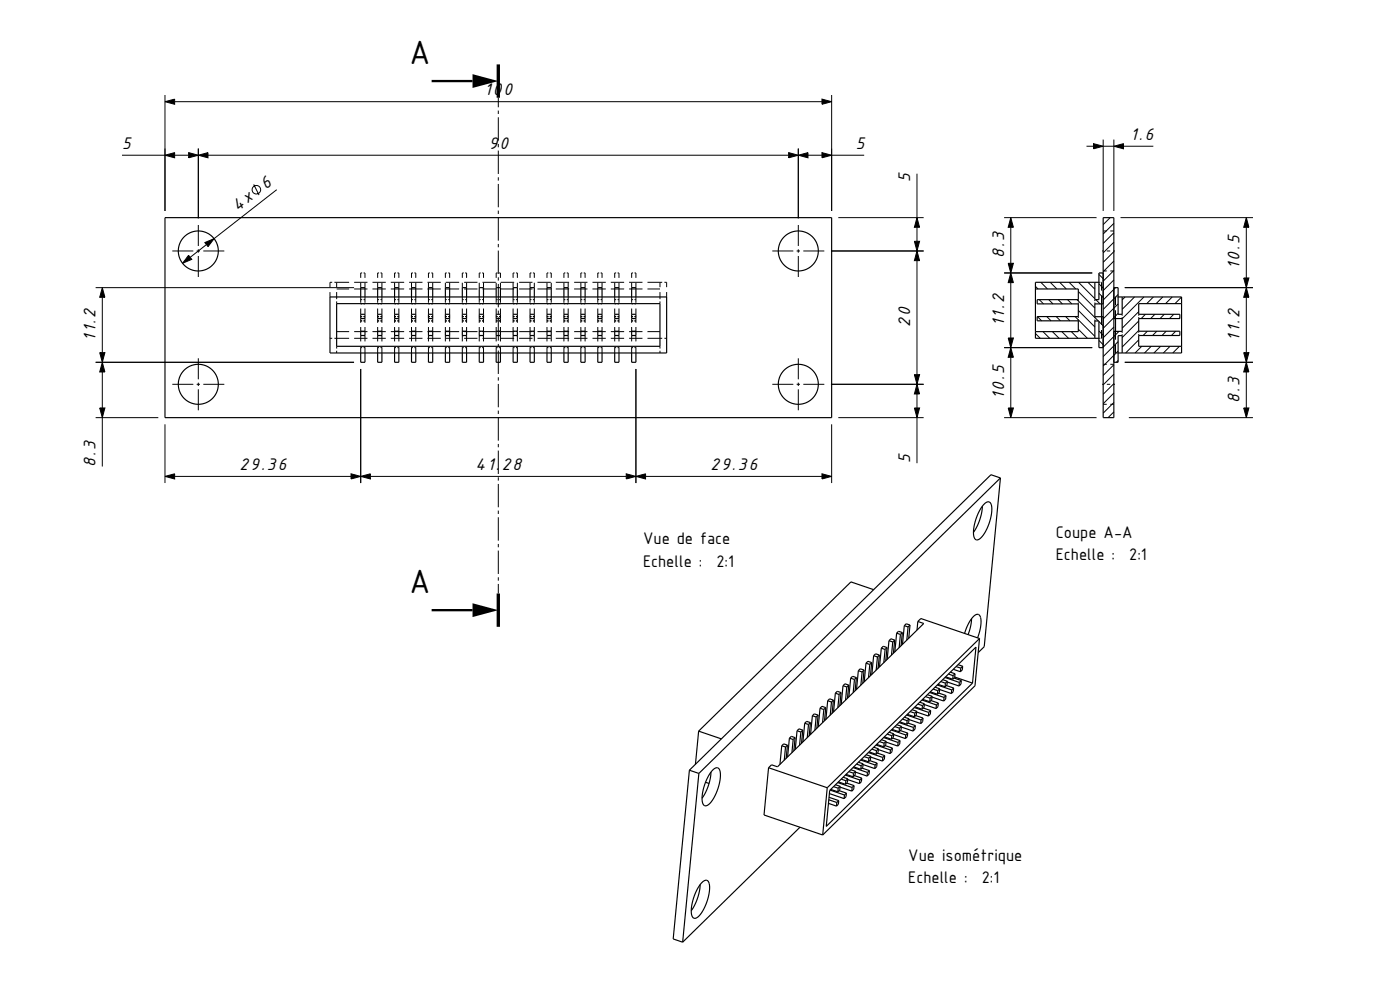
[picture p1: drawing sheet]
<svg xmlns="http://www.w3.org/2000/svg" width="420mm" height="297mm" viewBox="0 0 420 297" stroke-linecap="round" stroke-linejoin="round" font-family="sans-serif">
<defs><g id="words">
<g font-size="10.9">
<text x="122.8" y="19.1">A</text>
<text x="122.8" y="177.8">A</text>
</g>
<g font-size="5.5">
<text x="79.8" y="56.9" transform="rotate(-38 79.8 56.9)">6</text>
<text x="71.4" y="63.5" transform="rotate(-38 71.4 63.5)">4x</text>
</g>
<g font-size="5.4">
<text x="145.4" y="28.5">100</text>
<text x="339.2" y="41.9">1.6</text>
<text x="36.6" y="44.6">5</text>
<text x="146.6" y="44.6">90</text>
<text x="256.7" y="44.6">5</text>
<text x="273.1" y="54.6" transform="rotate(-90 273.1 54.6)">5</text>
<text x="301.2" y="77.4" transform="rotate(-90 301.2 77.4)">8.3</text>
<text x="371.9" y="80.8" transform="rotate(-90 371.9 80.8)">10.5</text>
<text x="273.1" y="98.2" transform="rotate(-90 273.1 98.2)">20</text>
<text x="301.2" y="97.8" transform="rotate(-90 301.2 97.8)">11.2</text>
<text x="28.7" y="102.2" transform="rotate(-90 28.7 102.2)">11.2</text>
<text x="371.9" y="102.2" transform="rotate(-90 371.9 102.2)">11.2</text>
<text x="301.2" y="119.8" transform="rotate(-90 301.2 119.8)">10.5</text>
<text x="371.9" y="120.8" transform="rotate(-90 371.9 120.8)">8.3</text>
<text x="28.7" y="140" transform="rotate(-90 28.7 140)">8.3</text>
<text x="71.8" y="140.9">29.36</text>
<text x="142.7" y="140.9">41.28</text>
<text x="213.1" y="140.9">29.36</text>
<text x="273.1" y="139" transform="rotate(-90 273.1 139)">5</text>
<text x="316.7" y="161.4">Coupe A-A</text>
<text x="192.9" y="163.3">Vue de face</text>
<text x="192.9" y="170">Echelle :</text>
<text x="214.9" y="170">2:1</text>
<text x="316.7" y="168.1">Echelle :</text>
<text x="338.8" y="168.1">2:1</text>
<text x="272.5" y="258.3">Vue isométrique</text>
<text x="272.5" y="264.9">Echelle :</text>
<text x="294.5" y="264.9">2:1</text>
</g>
</g></defs>
<g fill="none" stroke="#000" stroke-width=".3">
<path d="M49.5 30.5l2.9-.8v1.6zM49.5 28.5v34.8M52.4 30.5h194.2M149.5 29.3v2.9M149.5 33.2v1M149.5 35.2v7M246.6 29.7l2.9 .8-2.9 .8zM249.5 28.5v34.8M36.6 46.6h12.9M49.5 46.6l2.9-.8v1.5zM52.4 46.6h4.2M56.6 45.8l2.9 .8-2.9 .7z"/>
<path d="M59.5 46.6l2.9-.8v1.5zM59.5 44.6v20.9M62.4 46.6h174.2M76.1 55.3l1.6 3.2M83 56.9l-18.8 14.7M149.5 43.2v1M149.5 45.2v7M149.5 53.2v1M149.5 55.2v7M236.6 45.8l2.9 .8-2.9 .7zM239.5 46.6l2.9-.8v1.5zM239.5 44.6v20.9"/>
<path d="M242.4 46.6h4.2M246.6 45.8l2.9 .8-2.9 .7zM249.5 46.6h9.8M275.1 52.1v13.2M326 43.9h2.1M328.1 43.1l2.9 .8-2.9 .7zM331 41.9v21.4M331 43.9h3.2M334.2 43.9l2.9-.8v1.5zM334.2 41.9v21.4M337.1 43.9h8.9M51.7 75.3h6.3"/>
<path d="M56.6 76.6l.9 1.2-2.7 1.2zM59 75.3h1M59.5 67.5v6.3M59.5 74.8v1M59.5 76.8v6.3M61 75.3h6.3M61.5 72.8l2.7-1.2-1.8 2.4zM61.9 73.4l-4.8 3.8M149.5 63.2v1M149.5 65.2v7M149.5 73.2v1M149.5 75.2v7"/>
<path d="M231.7 75.3h6.3M239 75.3h1M239.5 67.5v6.3M239.5 74.8v1M239.5 76.8v6.3M241 75.3h6.3M249.3 75.3h27.8M251.5 65.3h25.6M274.3 72.4h1.6l-.8 2.9zM275.1 65.3l.8 2.9h-1.6zM275.1 75.3l.8 2.9h-1.6zM275.1 68.2v4.2"/>
<path d="M275.1 78.2v34.2M301.2 65.3h27.8M302.5 79h1.5l-.8 2.9zM303.2 65.3l.8 2.9h-1.5zM303.2 68.2v10.8M330.6 75.3h.5M331 69.3h1M332.1 75.3h1M333 65.3l-2 2.1M333.1 69.3h1.1M334.1 75.3h.4M334.2 78.3l-3.2 3.2"/>
<path d="M334.2 75.5l-3.2 3.2M334.2 72.7l-3.2 3.2M334.2 69.8l-3.2 3.2M334.2 67l-3.2 3.2M336.2 65.3h39.7M373.9 65.3l.8 2.9h-1.6zM373.9 68.2v15.2M28.7 86.3h77.5M30.7 86.3l.8 2.9h-1.6zM30.7 89.2v16.6M99 87.6v1.5M99.7 84.7h-.7v1.5"/>
<path d="M100.3 84.7h4.4M101 99.5h3.7M101 86.7h3.7M101 84.7v1.5M101 87.6v2.2M101 90.4v.7M106.2 84.7h4M106.2 99.5h4M106.2 86.7h4M108.2 84.8v1.5M108.2 89.1v1.7M108.2 92.6v1.7"/>
<path d="M108.2 95.6v1.2M108.2 98.1v1.3h.4M108.2 91.2h.4M108.2 89.9h.4M108.2 96.3h.4M108.2 95h.4M108.6 81.9h-.4v1.5M109.1 81.9h.4v1.5M109.1 91.2h.4M109.1 89.9h.4M109.1 96.3h.4M109.1 95h.4"/>
<path d="M109.5 84.8v1.5M109.5 89.1v1.7M109.5 92.6v1.7M109.5 95.6v1.2M109.5 98.1v1.3h-.4M111.7 84.7h4M111.7 99.5h4M111.7 86.7h4M113.3 91.2h.4M113.3 89.9h.4M113.3 96.3h.4M113.3 95h.4"/>
<path d="M113.3 84.8v1.5M113.3 89.1v1.7M113.3 92.6v1.7M113.3 95.6v1.2M113.3 98.1v1.3h.4M113.7 81.9h-.4v1.5M114.1 81.9h.5v1.5M114.1 91.2h.5M114.1 89.9h.5M114.1 96.3h.5M114.1 95h.5M114.6 84.8v1.5"/>
<path d="M114.6 89.1v1.7M114.6 92.6v1.7M114.6 95.6v1.2M114.6 98.1v1.3h-.5M117.2 84.7h4M117.2 99.5h4M117.2 86.7h4M118.4 91.2h.4M118.4 89.9h.4M118.4 96.3h.4M118.4 95h.4M118.4 84.8v1.5"/>
<path d="M118.4 89.1v1.7M118.4 92.6v1.7M118.4 95.6v1.2M118.4 98.1v1.3h.4M118.8 81.9h-.4v1.5M119.2 81.9h.5v1.5M119.2 91.2h.5M119.2 89.9h.5M119.2 96.3h.5M119.2 95h.5M119.7 84.8v1.5M119.7 89.1v1.7"/>
<path d="M119.7 92.6v1.7M119.7 95.6v1.2M119.7 98.1v1.3h-.5M122.7 84.7h4M122.7 99.5h4M122.7 86.7h4M123.5 91.2h.4M123.5 89.9h.4M123.5 96.3h.4M123.5 95h.4M123.5 84.8v1.5M123.5 89.1v1.7"/>
<path d="M123.5 92.6v1.7M123.5 95.6v1.2M123.5 98.1v1.3h.4M123.9 81.9h-.4v1.5M124.3 81.9h.4v1.5M124.3 91.2h.4M124.3 89.9h.4M124.3 96.3h.4M124.3 95h.4M124.7 84.8v1.5M124.7 89.1v1.7M124.7 92.6v1.7"/>
<path d="M124.7 95.6v1.2M124.7 98.1v1.3h-.4M128.2 84.7h4M128.2 99.5h4M128.2 86.7h4M128.5 91.2h.5M128.5 89.9h.5M128.5 96.3h.5M128.5 95h.5M128.5 84.8v1.5M128.5 89.1v1.7M128.5 92.6v1.7"/>
<path d="M128.5 95.6v1.2M128.5 98.1v1.3h.5M129 81.9h-.5v1.5M129.4 81.9h.4v1.5M129.4 91.2h.4M129.4 89.9h.4M129.4 96.3h.4M129.4 95h.4M129.8 84.8v1.5M129.8 89.1v1.7M129.8 92.6v1.7M129.8 95.6v1.2"/>
<path d="M129.8 98.1v1.3h-.4M133.6 91.2h.4M133.6 89.9h.4M133.6 96.3h.4M133.6 95h.4M133.6 84.8v1.5M133.6 89.1v1.7M133.6 92.6v1.7M133.6 95.6v1.2M133.6 98.1v1.3h.4M133.7 84.7h4M133.7 99.5h4"/>
<path d="M133.7 86.7h4M134 81.9h-.4v1.5M134.5 81.9h.4v1.5M134.5 91.2h.4M134.5 89.9h.4M134.5 96.3h.4M134.5 95h.4M134.9 84.8v1.5M134.9 89.1v1.7M134.9 92.6v1.7M134.9 95.6v1.2M134.9 98.1v1.3h-.4"/>
<path d="M138.7 91.2h.4M138.7 89.9h.4M138.7 96.3h.4M138.7 95h.4M138.7 84.8v1.5M138.7 89.1v1.7M138.7 92.6v1.7M138.7 95.6v1.2M138.7 98.1v1.3h.4M139.1 81.9h-.4v1.5M139.2 84.7h4M139.2 99.5h4"/>
<path d="M139.2 86.7h4M139.5 81.9h.5v1.5M139.5 91.2h.5M139.5 89.9h.5M139.5 96.3h.5M139.5 95h.5M140 84.8v1.5M140 89.1v1.7M140 92.6v1.7M140 95.6v1.2M140 98.1v1.3h-.5M143.8 91.2h.4"/>
<path d="M143.8 89.9h.4M143.8 96.3h.4M143.8 95h.4M143.8 84.8v1.5M143.8 89.1v1.7M143.8 92.6v1.7M143.8 95.6v1.2M143.8 98.1v1.3h.4M144.2 81.9h-.4v1.5M144.6 81.9h.5v1.5M144.6 91.2h.5M144.6 89.9h.5"/>
<path d="M144.6 96.3h.5M144.6 95h.5M144.7 84.7h4M144.7 99.5h4M144.7 86.7h4M145.1 84.8v1.5M145.1 89.1v1.7M145.1 92.6v1.7M145.1 95.6v1.2M145.1 98.1v1.3h-.5M148.9 91.2h.4M148.9 89.9h.4"/>
<path d="M148.9 96.3h.4M148.9 95h.4M148.9 84.8v1.5M148.9 89.1v1.7M148.9 92.6v1.7M148.9 95.6v1.2M148.9 98.1v1.3h.4M149.3 81.9h-.4v1.5M149.5 83.2v1M149.5 85.2v7M149.5 93.2v1M149.5 95.2v7"/>
<path d="M149.7 81.9h.4v1.5M149.7 91.2h.4M149.7 89.9h.4M149.7 96.3h.4M149.7 95h.4M150.1 84.8v1.5M150.1 89.1v1.7M150.1 92.6v1.7M150.1 95.6v1.2M150.1 98.1v1.3h-.4M150.2 84.7h4M150.2 99.5h4"/>
<path d="M150.2 86.7h4M153.9 91.2h.5M153.9 89.9h.5M153.9 96.3h.5M153.9 95h.5M153.9 84.8v1.5M153.9 89.1v1.7M153.9 92.6v1.7M153.9 95.6v1.2M153.9 98.1v1.3h.5M154.4 81.9h-.5v1.5M154.8 81.9h.4v1.5"/>
<path d="M154.8 91.2h.4M154.8 89.9h.4M154.8 96.3h.4M154.8 95h.4M155.2 84.8v1.5M155.2 89.1v1.7M155.2 92.6v1.7M155.2 95.6v1.2M155.2 98.1v1.3h-.4M155.7 84.7h4M155.7 99.5h4M155.7 86.7h4"/>
<path d="M159 91.2h.4M159 89.9h.4M159 96.3h.4M159 95h.4M159 84.8v1.5M159 89.1v1.7M159 92.6v1.7M159 95.6v1.2M159 98.1v1.3h.4M159.4 81.9h-.4v1.5M159.9 81.9h.4v1.5M159.9 91.2h.4"/>
<path d="M159.9 89.9h.4M159.9 96.3h.4M159.9 95h.4M160.3 84.8v1.5M160.3 89.1v1.7M160.3 92.6v1.7M160.3 95.6v1.2M160.3 98.1v1.3h-.4M161.2 84.7h4M161.2 99.5h4M161.2 86.7h4M164.1 91.2h.4"/>
<path d="M164.1 89.9h.4M164.1 96.3h.4M164.1 95h.4M164.1 84.8v1.5M164.1 89.1v1.7M164.1 92.6v1.7M164.1 95.6v1.2M164.1 98.1v1.3h.4M164.5 81.9h-.4v1.5M164.9 81.9h.5v1.5M164.9 91.2h.5M164.9 89.9h.5"/>
<path d="M164.9 96.3h.5M164.9 95h.5M165.4 84.8v1.5M165.4 89.1v1.7M165.4 92.6v1.7M165.4 95.6v1.2M165.4 98.1v1.3h-.5M166.7 84.7h4M166.7 99.5h4M166.7 86.7h4M169.2 91.2h.4M169.2 89.9h.4"/>
<path d="M169.2 96.3h.4M169.2 95h.4M169.2 84.8v1.5M169.2 89.1v1.7M169.2 92.6v1.7M169.2 95.6v1.2M169.2 98.1v1.3h.4M169.6 81.9h-.4v1.5M170 81.9h.5v1.5M170 91.2h.5M170 89.9h.5M170 96.3h.5"/>
<path d="M170 95h.5M170.5 84.8v1.5M170.5 89.1v1.7M170.5 92.6v1.7M170.5 95.6v1.2M170.5 98.1v1.3h-.5M172.2 84.7h4M172.2 99.5h4M172.2 86.7h4M174.3 91.2h.4M174.3 89.9h.4M174.3 96.3h.4"/>
<path d="M174.3 95h.4M174.3 84.8v1.5M174.3 89.1v1.7M174.3 92.6v1.7M174.3 95.6v1.2M174.3 98.1v1.3h.4M174.7 81.9h-.4v1.5M175.1 81.9h.4v1.5M175.1 91.2h.4M175.1 89.9h.4M175.1 96.3h.4M175.1 95h.4"/>
<path d="M175.5 84.8v1.5M175.5 89.1v1.7M175.5 92.6v1.7M175.5 95.6v1.2M175.5 98.1v1.3h-.4M177.7 84.7h4M177.7 99.5h4M177.7 86.7h4M179.3 91.2h.5M179.3 89.9h.5M179.3 96.3h.5M179.3 95h.5"/>
<path d="M179.3 84.8v1.5M179.3 89.1v1.7M179.3 92.6v1.7M179.3 95.6v1.2M179.3 98.1v1.3h.5M179.8 81.9h-.5v1.5M180.2 81.9h.4v1.5M180.2 91.2h.4M180.2 89.9h.4M180.2 96.3h.4M180.2 95h.4M180.6 84.8v1.5"/>
<path d="M180.6 89.1v1.7M180.6 92.6v1.7M180.6 95.6v1.2M180.6 98.1v1.3h-.4M183.2 84.7h4M183.2 99.5h4M183.2 86.7h4M184.4 91.2h.4M184.4 89.9h.4M184.4 96.3h.4M184.4 95h.4M184.4 84.8v1.5"/>
<path d="M184.4 89.1v1.7M184.4 92.6v1.7M184.4 95.6v1.2M184.4 98.1v1.3h.4M184.8 81.9h-.4v1.5M185.3 81.9h.4v1.5M185.3 91.2h.4M185.3 89.9h.4M185.3 96.3h.4M185.3 95h.4M185.7 84.8v1.5M185.7 89.1v1.7"/>
<path d="M185.7 92.6v1.7M185.7 95.6v1.2M185.7 98.1v1.3h-.4M188.7 84.7h4M188.7 99.5h4M188.7 86.7h4M189.5 91.2h.4M189.5 89.9h.4M189.5 96.3h.4M189.5 95h.4M189.5 84.8v1.5M189.5 89.1v1.7"/>
<path d="M189.5 92.6v1.7M189.5 95.6v1.2M189.5 98.1v1.3h.4M189.9 81.9h-.4v1.5M190.3 81.9h.5v1.5M190.3 91.2h.5M190.3 89.9h.5M190.3 96.3h.5M190.3 95h.5M190.8 84.8v1.5M190.8 89.1v1.7M190.8 92.6v1.7"/>
<path d="M190.8 95.6v1.2M190.8 98.1v1.3h-.5M194.2 84.7h4.5M194.2 99.5h3.8M194.2 86.7h3.8M198 84.7v1.5M198 87.6v2.2M198 90.4v.7M199.3 84.7h.7v1.5M200 87.6v1.5M301.2 81.9h26.5M303.2 81.9l.8 2.9h-1.5z"/>
<path d="M303.2 84.8v16.6M310.6 85.9l.8 .8M311.2 95l1.3 1.3M311.8 89.9l1.3 1.3M312.2 84.7l2 2M312.9 99.5l2 2M314 95l1.3 1.3M314.6 89.9l1.3 1.3M315.1 84.7l2 2M315.7 99.5l2 2M316.9 95l1.2 1.3M317.4 89.9l1.3 1.3"/>
<path d="M317.9 84.7l2 2M318.6 99.5l2 2M319.7 95l1.3 1.3M320.3 89.9l1.2 1.3M320.7 84.7l2 2M321.4 99.5l2 2M322.5 95l6 5.9M323.1 89.9l6.4 6.4M323.5 87.5l5 4.9M323.5 93.1l5 5M323.5 98.8l2.7 2.7M323.5 89.9v.4"/>
<path d="M323.5 90.7v.5M323.5 95v.4M323.5 95.8v.5M323.6 84.7l4.9 4.9M326.4 84.7l2.1 2.1M328.5 89.9v.4M328.5 90.7v.5M328.5 95v.4M328.5 95.9v.4M328.8 89.9l1.2 1.3M329.7 82.3l1.3 1.3M329.7 85.2l1.3 1.2"/>
<path d="M329.7 88l1.3 1.3M329.7 96.5l1.3 1.2M329.7 99.3l1.3 1.3M329.7 84.7h.2M330.2 84.7h.3v2.5M330.5 99v2.5h-.3M330.5 88.7v2.5M330.5 95v2.5M331 81.3h1M333.1 81.3h1.1M334.2 98.1l-3.2 3.2M334.2 84l-3.2 3.2"/>
<path d="M334.2 81.1l-3.2 3.2M334.7 93.1v2.5M334.7 99.4v2.5M334.7 86.3l-3.7 3.7M334.9 89.1h-.2v2.5M335.2 89.1h.2M335.4 94l-4.4 4.5M335.4 91.2l-4.4 4.5M335.4 88.4l-4.4 4.4M335.7 99.4l-4.7 4.7M336.7 94.3v.4M336.7 95.1v.5"/>
<path d="M336.7 99.4v.4M337.4 86.3h38.5M337.5 89.1l-.8 .9M340.4 89.1l-3.7 3.7M341.6 99.1l-4.9 5M341.6 96.3l-4.9 5M341.6 93.5l-4.9 4.9M341.6 94.3v.4M341.6 95.1v.5M341.6 99.4v.4M343.2 89.1l-6.5 6.5M343.6 94.3l-1.2 1.3"/>
<path d="M344.2 99.4l-1.3 1.3M346 89.1l-2 2M346.5 94.3l-1.3 1.3M347 99.4l-1.2 1.3M348.8 89.1l-2 2M349.3 94.3l-1.3 1.3M349.9 99.4l-1.3 1.3M351.7 89.1l-2 2M352.1 94.3l-1.3 1.3M352.7 99.4l-1.3 1.3M354 95.3l-.3 .3M354.5 89.1l-2 2"/>
<path d="M373.1 83.4h1.6l-.8 2.9zM373.9 86.3l.8 2.9h-1.6zM373.9 89.2v16.6M28.7 108.7h77.5M29.9 105.8h1.6l-.8 2.9zM30.7 108.7l.8 2.9h-1.6zM30.7 111.6v10.8M51.7 115.3h6.3M59 115.3h1M59.5 107.5v6.3M59.5 114.8v1M59.5 116.8v6.3"/>
<path d="M61 115.3h6.3M99 101.5h.7M100.3 101.5h4.4M101 103.9v.7M101 105.2v.7M106.2 101.5h4M108.2 100.7v1.7M108.2 104.2v1.7M108.2 110.7v34.2M108.2 104.3h.4M108.2 100.7h.4M109.1 104.3h.4"/>
<path d="M109.1 100.7h.4M109.5 100.7v1.7M109.5 104.2v1.7M111.7 101.5h4M113.3 104.3h.4M113.3 100.7v1.7M113.3 104.2v1.7M113.3 100.7h.4M114.1 104.3h.5M114.1 100.7h.5M114.6 100.7v1.7M114.6 104.2v1.7"/>
<path d="M117.2 101.5h4M118.4 104.3h.4M118.4 100.7v1.7M118.4 104.2v1.7M118.4 100.7h.4M119.2 104.3h.5M119.2 100.7h.5M119.7 100.7v1.7M119.7 104.2v1.7M122.7 101.5h4M123.5 104.3h.4M123.5 100.7v1.7"/>
<path d="M123.5 104.2v1.7M123.5 100.7h.4M124.3 104.3h.4M124.3 100.7h.4M124.7 100.7v1.7M124.7 104.2v1.7M128.2 101.5h4M128.5 104.3h.5M128.5 100.7v1.7M128.5 104.2v1.7M128.5 100.7h.5M129.4 104.3h.4"/>
<path d="M129.4 100.7h.4M129.8 100.7v1.7M129.8 104.2v1.7M133.6 104.3h.4M133.6 100.7v1.7M133.6 104.2v1.7M133.6 100.7h.4M133.7 101.5h4M134.5 104.3h.4M134.5 100.7h.4M134.9 100.7v1.7M134.9 104.2v1.7"/>
<path d="M138.7 104.3h.4M138.7 100.7v1.7M138.7 104.2v1.7M138.7 100.7h.4M139.2 101.5h4M139.5 104.3h.5M139.5 100.7h.5M140 100.7v1.7M140 104.2v1.7M143.8 104.3h.4M143.8 100.7v1.7M143.8 104.2v1.7"/>
<path d="M143.8 100.7h.4M144.6 104.3h.5M144.6 100.7h.5M144.7 101.5h4M145.1 100.7v1.7M145.1 104.2v1.7M148.9 104.3h.4M148.9 100.7v1.7M148.9 104.2v1.7M148.9 100.7h.4M149.5 103.2v1M149.5 105.2v7"/>
<path d="M149.5 113.2v1M149.5 115.2v7M149.7 104.3h.4M149.7 100.7h.4M150.1 100.7v1.7M150.1 104.2v1.7M150.2 101.5h4M153.9 104.3h.5M153.9 100.7v1.7M153.9 104.2v1.7M153.9 100.7h.5M154.8 104.3h.4"/>
<path d="M154.8 100.7h.4M155.2 100.7v1.7M155.2 104.2v1.7M155.7 101.5h4M159 104.3h.4M159 100.7v1.7M159 104.2v1.7M159 100.7h.4M159.9 104.3h.4M159.9 100.7h.4M160.3 100.7v1.7M160.3 104.2v1.7"/>
<path d="M161.2 101.5h4M164.1 104.3h.4M164.1 100.7v1.7M164.1 104.2v1.7M164.1 100.7h.4M164.9 104.3h.5M164.9 100.7h.5M165.4 100.7v1.7M165.4 104.2v1.7M166.7 101.5h4M169.2 104.3h.4M169.2 100.7v1.7"/>
<path d="M169.2 104.2v1.7M169.2 100.7h.4M170 104.3h.5M170 100.7h.5M170.5 100.7v1.7M170.5 104.2v1.7M172.2 101.5h4M174.3 104.3h.4M174.3 100.7v1.7M174.3 104.2v1.7M174.3 100.7h.4M175.1 104.3h.4"/>
<path d="M175.1 100.7h.4M175.5 100.7v1.7M175.5 104.2v1.7M177.7 101.5h4M179.3 104.3h.5M179.3 100.7v1.7M179.3 104.2v1.7M179.3 100.7h.5M180.2 104.3h.4M180.2 100.7h.4M180.6 100.7v1.7M180.6 104.2v1.7"/>
<path d="M183.2 101.5h4M184.4 104.3h.4M184.4 100.7v1.7M184.4 104.2v1.7M184.4 100.7h.4M185.3 104.3h.4M185.3 100.7h.4M185.7 100.7v1.7M185.7 104.2v1.7M188.7 101.5h4M189.5 104.3h.4M189.5 100.7v1.7"/>
<path d="M189.5 104.2v1.7M189.5 100.7h.4M190.3 104.3h.5M190.3 100.7h.5M190.8 100.7v1.7M190.8 104.2v1.7M190.8 110.7v34.2M194.2 101.5h4.5M198 103.9v.7M198 105.2v.7M199.3 101.5h.7M231.7 115.3h6.3"/>
<path d="M239 115.3h1M239.5 107.5v6.3M239.5 114.8v1M239.5 116.8v6.3M241 115.3h6.3M249.3 115.3h27.8M274.3 112.4h1.6l-.8 2.9zM275.1 115.3l.8 2.9h-1.6zM275.1 118.2v4.2M301.2 104.3h26.5M302.5 101.4h1.5l-.8 2.9zM303.2 104.3l.8 2.9h-1.5z"/>
<path d="M303.2 107.2v15.2M310.6 100.1l1.5 1.4M329.7 102.1l1.3 1.3M329.7 101.5h.2M330.6 115.3h.5M331 109.3h1M332.1 115.3h1M333.1 109.3h1.1M334.1 115.3h.4M334.2 117.9l-3.2 3.2M334.2 115.1l-3.2 3.2M334.2 112.3l-3.2 3.2"/>
<path d="M334.2 109.4l-3.2 3.2M334.7 103.4v2.5h.2M335.2 105.9h.2M335.4 108.2l-.5 .5M335.4 105.3l-4.4 4.5M335.4 102.5l-4.4 4.5M336.7 100.3v.4M337.4 108.7h38.5M341.6 102l-3.9 3.9M341.6 100.2v.5M342.5 103.9l-2 2M345.4 103.9l-2 2"/>
<path d="M348.2 103.9l-2 2M351 103.9l-2 2M353.8 103.9l-2 2M373.1 105.8h1.6l-.8 2.9zM373.9 108.7l.8 2.9h-1.6zM373.9 111.6v10.8M28.7 125.3h18.8M29.9 122.4h1.6l-.8 2.9zM30.7 125.3v14.7M49.5 127.3v17.6M149.5 123.2v1M149.5 125.2v7"/>
<path d="M149.5 133.2v1M149.5 135.2v7M249.5 127.3v17.6M251.5 125.3h25.6M274.3 122.4h1.6l-.8 2.9zM275.1 125.3v13.7M301.2 125.3h27.8M302.5 122.4h1.5l-.8 2.9zM331 121.3h1M333.1 121.3h1.1M334.2 123.6l-1.8 1.7M334.2 120.7l-3.2 3.2"/>
<path d="M338.7 125.3h37.2M373.1 122.4h1.6l-.8 2.9zM49.5 142.9l2.9-.8v1.6zM52.4 142.9h52.9M105.3 142.1l2.9 .8-2.9 .8zM108.2 142.9l2.9-.8v1.6zM111.1 142.9h76.8M149.5 143.2v1M149.5 145.2v7M149.5 153.2v1M149.5 155.2v7M187.9 142.1l2.9 .8-2.9 .8z"/>
<path d="M190.8 142.9l2.9-.8v1.6zM193.7 142.9h52.9M246.6 142.1l2.9 .8-2.9 .8zM149.5 163.2v1M149.5 165.2v7M149.5 173.2v1M149.5 175.2v2.9"/>
<circle cx="76.9" cy="56.9" r="1.28"/>
</g>
<g fill="none" stroke="#000" stroke-width=".35">
<path d="M49.5 65.3h200v60h-200zM331 65.3h3.2v60h-3.2zM99 89.1h101v16.8h-101zM101 91.1h97v12.8h-97zM108.2 89.1v-2.8h1.3v2.8M108.2 99.4h1.3v1.3h-1.3zM108.2 94.3h1.3v1.3h-1.3zM113.3 89.1v-2.8h1.3v2.8M113.3 99.4h1.3v1.3h-1.3zM113.3 94.3h1.3v1.3h-1.3zM118.4 89.1v-2.8h1.3v2.8M118.4 99.4h1.3v1.3h-1.3z"/>
<path d="M118.4 94.3h1.3v1.3h-1.3zM123.5 89.1v-2.8h1.2v2.8M123.5 99.4h1.2v1.3h-1.2zM123.5 94.3h1.2v1.3h-1.2zM128.5 89.1v-2.8h1.3v2.8M128.5 99.4h1.3v1.3h-1.3zM128.5 94.3h1.3v1.3h-1.3zM133.6 89.1v-2.8h1.3v2.8M133.6 99.4h1.3v1.3h-1.3zM133.6 94.3h1.3v1.3h-1.3zM138.7 89.1v-2.8h1.3v2.8M138.7 99.4h1.3v1.3h-1.3z"/>
<path d="M138.7 94.3h1.3v1.3h-1.3zM143.8 89.1v-2.8h1.3v2.8M143.8 99.4h1.3v1.3h-1.3zM143.8 94.3h1.3v1.3h-1.3zM148.9 89.1v-2.8h1.2v2.8M148.9 99.4h1.2v1.3h-1.2zM148.9 94.3h1.2v1.3h-1.2zM153.9 89.1v-2.8h1.3v2.8M153.9 99.4h1.3v1.3h-1.3zM153.9 94.3h1.3v1.3h-1.3zM159 89.1v-2.8h1.3v2.8M159 99.4h1.3v1.3h-1.3z"/>
<path d="M159 94.3h1.3v1.3h-1.3zM164.1 89.1v-2.8h1.3v2.8M164.1 99.4h1.3v1.3h-1.3zM164.1 94.3h1.3v1.3h-1.3zM169.2 89.1v-2.8h1.3v2.8M169.2 99.4h1.3v1.3h-1.3zM169.2 94.3h1.3v1.3h-1.3zM174.3 89.1v-2.8h1.2v2.8M174.3 99.4h1.2v1.3h-1.2zM174.3 94.3h1.2v1.3h-1.2zM179.3 89.1v-2.8h1.3v2.8M179.3 99.4h1.3v1.3h-1.3z"/>
<path d="M179.3 94.3h1.3v1.3h-1.3zM184.4 89.1v-2.8h1.3v2.8M184.4 99.4h1.3v1.3h-1.3zM184.4 94.3h1.3v1.3h-1.3zM189.5 89.1v-2.8h1.3v2.8M189.5 94.3h1.3v1.3h-1.3zM189.5 99.4h1.3v1.3h-1.3zM310.6 86.7h12.9v3.2h-12.3v1.3h12.3v3.8h-12.3v1.3h12.3v3.2h-12.9M329.7 84.7h-19.1v16.8h19.1M330.5 91.2v3.8M331 81.9h-1.3v8h-1.2v-5.2M331 91.2h-2.5v3.8h2.5"/>
<path d="M334.2 86.3h1.2v8h1.3v-5.2M334.2 95.6h2.5v3.8h-2.5M334.7 95.6v3.8M335.4 89.1h19.1v16.8h-19.1M354.5 91.1h-12.9v3.2h12.4v1.3h-12.4v3.8h12.4v1.3h-12.4v3.2h12.9M108.2 105.9v2.8h1.3v-2.8M113.3 105.9v2.8h1.3v-2.8M118.4 105.9v2.8h1.3v-2.8M123.5 105.9v2.8h1.2v-2.8M128.5 105.9v2.8h1.3v-2.8M133.6 105.9v2.8h1.3v-2.8M138.7 105.9v2.8h1.3v-2.8"/>
<path d="M143.8 105.9v2.8h1.3v-2.8M148.9 105.9v2.8h1.2v-2.8M153.9 105.9v2.8h1.3v-2.8M159 105.9v2.8h1.3v-2.8M164.1 105.9v2.8h1.3v-2.8M169.2 105.9v2.8h1.3v-2.8M174.3 105.9v2.8h1.2v-2.8M179.3 105.9v2.8h1.3v-2.8M184.4 105.9v2.8h1.3v-2.8M189.5 105.9v2.8h1.3v-2.8M328.5 101.5v-5.2h1.2v8h1.3M336.7 105.9v-5.2h-1.3v8h-1.2"/>
<path d="M294.7 151.9l-.7 3.9-.8 2-1.2 1.9M295.2 151.3a1.23 1.23 0 0 1 1.6-.7 1.23 1.23 0 0 1 .7 1.5l-.1 2.2-.5 2.3-1 2.3-1.2 2a1.53 1.53 0 0 1-2.2 .8l-.3-.7-.2-1.3 .5-2.9 1.1-3.2zM300.1 143.4l-2.8-1-90.5 88.7M300.1 143.4l-90.4 88.6M300.1 143.4l-4.8 50.6-1.8 1.8M262.1 176.9l-6.8-2.3-45.7 44.7M259.8 199l-.5 5.6M259.8 199l1.1 .3M260.9 199.3l-.3 4M261.5 198.8l-1.1-.4-.6 .6M261.5 198.8l-.6 .5M261.5 198.8l-.4 3.9"/>
<path d="M262.1 196.7l-.5 5.6M262.1 196.7l1.1 .4M263.2 197.1l-.3 3.9M263.8 196.5l-.6 .6M263.8 196.5l-1.1-.4-.6 .6M263.8 196.5l-.4 4M264.4 194.5l-.5 5.6M264.4 194.5l1.1 .3M265.5 194.8l-.3 4M266.1 194.3l-1.1-.4-.6 .6M266.1 194.3l-.6 .5M266.1 194.3l-.4 3.9"/>
<path d="M266.7 192.2l-.5 5.6M266.7 192.2l1.1 .4M267.8 192.6l-.3 3.9M268.4 192l-1.1-.4-.6 .6M268.4 192l-.6 .6M268.4 192l-.4 4M269 189.9l-.5 5.6M269 189.9l1.1 .4M270.1 190.3l-.4 4M270.7 189.8l-1.1-.4-.6 .5M270.7 189.8l-.4 3.9M270.7 189.8l-.6 .5"/>
<path d="M271.3 187.7l-.6 5.6M271.3 187.7l1.1 .4M272.4 188.1l-.4 3.9M273 187.5l-1.1-.4-.6 .6M273 187.5l-.4 4M273 187.5l-.6 .6M275.4 186.4l1.7 .6-43.9 43-1.7-.6-.9 .9M275.4 186.4l.9-.8 17.6 6M275.4 186.4l-.3 2.6M286.8 200l1.4 .4M287.4 199.4l1.4 .5M288.8 199.9l-.1 1.1-.6 .5"/>
<path d="M288.8 199.9l-.6 .5M289.4 190l1-2.6 1.2-2a1.54 1.54 0 0 1 2.2-.9l.4 1.1 .1 1.6-.4 2-.6 2.2M291.5 185.6l-.3 2.4-.8 2.4M293.9 191.6l-45.7 44.7M293.9 191.6l-1.4 14.1-45.7 44.8M209.6 219.3l-1 10M209.6 219.3l6.8 2.4M239.1 219.2l-.5 5.6M239.1 219.2l1.2 .4M240.3 219.6l-.4 3.9M240.8 219l-.5 .6M240.8 219l-1.1-.3-.6 .5"/>
<path d="M240.8 219l-.3 4M241.4 217l-.5 5.6M241.4 217l1.2 .4M242.6 217.4l-.4 3.9M243.1 216.8l-1.1-.4-.6 .6M243.1 216.8l-.5 .6M243.1 216.8l-.3 3.9M243.7 214.7l-.5 5.6M243.7 214.7l1.1 .4M244.8 215.1l-.3 3.9M245.4 214.5l-1.1-.3-.6 .5M245.4 214.5l-.3 4"/>
<path d="M245.4 214.5l-.6 .6M246 212.5l-.5 5.6M246 212.5l1.1 .4M247.1 212.9l-.3 3.9M247.7 212.3l-1.1-.4-.6 .6M247.7 212.3l-.6 .6M247.7 212.3l-.3 3.9M248.3 210.2l-.5 5.6M248.3 210.2l1.1 .4M249.4 210.6l-.3 3.9M250 210l-1.1-.4-.6 .6M250 210l-.6 .6"/>
<path d="M250 210l-.4 4M250.6 208l-.5 5.6M250.6 208l1.1 .4M251.7 208.4l-.3 3.9M252.3 207.8l-1.1-.4-.6 .6M252.3 207.8l-.4 3.9M252.3 207.8l-.6 .6M252.9 205.7l-.5 5.6M252.9 205.7l1.1 .4M254 206.1l-.3 3.9M254.6 205.5l-1.1-.4-.6 .6M254.6 205.5l-.6 .6"/>
<path d="M254.6 205.5l-.4 4M255.2 203.5l-.5 5.6M255.2 203.5l1.1 .3M256.3 203.8l-.3 4M256.9 203.3l-.6 .5M256.9 203.3l-1.1-.4-.6 .6M256.9 203.3l-.4 3.9M257.5 201.2l-.5 5.6M257.5 201.2l1.1 .4M258.6 201.6l-.3 3.9M259.2 201l-1.1-.4-.6 .6M259.2 201l-.6 .6"/>
<path d="M259.2 201l-.4 4M266.7 219.7l1.4 .4M267.4 219l4.3 1.5M267.6 218.8l2.1 .7M268.5 218l1.3 .5M269 217.4l1.4 .5M269.7 216.8l4.3 1.4M269.8 218.5l-.1 1M269.9 216.6l2.1 .7M270.1 219.2l2.2 .7M270.4 218.1l3.5 1.2M270.4 217.9l-.6 .6"/>
<path d="M270.4 217.9l-.1 1.1-.6 .5M270.7 215.7l1.4 .5M271.3 215.2l1.4 .4M272 214.5l4.3 1.5M272.1 216.2l-.1 1.1M272.2 214.3l2.1 .7M272.3 219.9l-.6 .6M272.3 219.9l-.1 1.1-.6 .6M272.4 216.9l2.2 .8M272.7 215.9l3.5 1.2M272.7 215.6l-.6 .6M272.7 215.6l-.1 1.1-.6 .6"/>
<path d="M273 213.5l1.4 .4M273.6 212.9l1.4 .5M274 218.2l-.1 1.1M274.3 212.3l4.3 1.4M274.4 213.9l-.1 1.1M274.5 212.1l2.1 .7M274.6 217.7l-.1 1.1-.6 .5M274.6 217.7l-.6 .5M274.7 214.7l2.2 .7M275 213.6l3.5 1.2M275 213.4l-.1 1.1-.6 .5M275 213.4l-.6 .5"/>
<path d="M275.3 211.2l1.4 .5M275.9 210.7l1.4 .4M276.3 216l-.1 1.1M276.6 210l4.3 1.5M276.7 211.7l-.1 1.1M276.8 209.8l2.1 .7M276.9 215.4l-.6 .6M276.9 215.4l-.1 1.1-.6 .6M277 212.4l2.2 .8M277.3 211.4l3.5 1.2M277.3 211.1l-.6 .6M277.3 211.1l-.1 1.1-.6 .6"/>
<path d="M277.6 209l1.4 .4M278.2 208.4l1.4 .5M278.6 213.7l-.1 1.1M278.9 207.8l4.3 1.4M279 209.4l-.1 1.1M279.1 207.5l2.1 .8M279.2 213.2l-.6 .5M279.2 213.2l-.1 1-.6 .6M279.3 210.2l2.2 .7M279.6 209.1l3.5 1.2M279.6 208.9l-.1 1.1-.6 .5M279.6 208.9l-.6 .5"/>
<path d="M279.9 206.7l1.4 .5M280.5 206.2l1.4 .4M280.9 211.5l-.1 1.1M281.2 205.5l4.3 1.5M281.3 207.2l-.1 1.1M281.4 205.3l2.1 .7M281.5 210.9l-.6 .6M281.5 210.9l-.1 1.1-.6 .6M281.6 207.9l2.2 .8M281.9 206.9l3.5 1.2M281.9 206.6l-.6 .6M281.9 206.6l-.1 1.1-.6 .6"/>
<path d="M282.2 204.5l1.4 .4M282.8 203.9l1.4 .5M283.2 209.2l-.1 1.1M283.5 203.3l4.3 1.4M283.6 204.9l-.1 1.1M283.7 203l2.1 .8M283.8 208.7l-.1 1-.6 .6M283.8 208.7l-.6 .5M283.9 205.7l2.2 .7M284.2 204.6l3.5 1.2M284.2 204.4l-.1 1.1-.6 .5M284.2 204.4l-.6 .5"/>
<path d="M284.5 202.2l1.4 .5M285.1 201.7l1.4 .4M285.5 207l-.1 1.1M285.9 202.7l-.1 1.1M286 200.8l2.1 .7M286.1 206.4l-.6 .6M286.1 206.4l-.1 1.1-.6 .6M286.2 203.4l2.2 .8M286.4 203.1l5.4 1.8M286.5 202.1l-.1 1.1-.6 .6M286.5 202.1l-.6 .6M287.8 204.7l-.1 1.1"/>
<path d="M288.2 200.4l-.1 1.1M288.4 204.2l-.1 1-.6 .6M288.4 204.2l-.6 .5M206.8 231.1l-4.8 50.6 2.8 1M206.8 231.1l2.9 .9M209.7 232l-4.9 50.7M211.7 234.7l1 .3M213.3 231.6l-.2 2.1-.6 2.1-.9 2-1 1.7M213.8 231a1.23 1.23 0 0 1 1.6-.6 1.23 1.23 0 0 1 .7 1.5l-.1 2.2-.6 2.3-.9 2.3-1.2 1.9a1.53 1.53 0 0 1-2.2 .9l-.3-.7-.2-1.1 .4-3.1 1.2-3.2zM230.6 230.3l17.6 6M230.6 230.3l-1.4 14.2 17.6 6M234.5 223.7l-.5 5.6"/>
<path d="M234.5 223.7l1.2 .4M235.7 224.1l-.4 4M236.2 223.5l-1.1-.3-.6 .5M236.2 223.5l-.5 .6M236.2 223.5l-.3 4M236.8 221.5l-.5 5.6M236.8 221.5l1.2 .4M238 221.9l-.4 3.9M238.5 221.3l-1.1-.4-.6 .6M238.5 221.3l-.5 .6M238.5 221.3l-.3 3.9M248.2 236.3l-1.4 14.2"/>
<path d="M248.6 239.9l2.4 .9M248.7 239.2l2.9 1M248.8 238.1l4.4 1.5M248.9 237.1l43.9-43-1 10.8-43.9 43zM249 237l4.3 1.5M249.2 236.8l2.2 .7M250.1 236l1.4 .5M250.6 235.4l1.4 .5M251.3 234.8l4.3 1.4M251.5 236.5l-.1 1M251.5 234.6l2.2 .7M251.7 237.2l2.2 .7"/>
<path d="M252 236.1l3.5 1.2M252 235.9l-.5 .6M252 235.9l-.1 1.1-.5 .5M252.4 233.7l1.4 .5M252.9 233.2l1.4 .4M253.3 238.5l-.1 1.1M253.6 232.5l4.3 1.5M253.8 234.2l-.1 1.1M253.8 232.3l2.2 .7M253.9 237.9l-.6 .6M253.9 237.9l-.1 1.1-.6 .6M254 234.9l2.2 .8"/>
<path d="M254.3 233.9l3.5 1.2M254.3 233.6l-.5 .6M254.3 233.6l-.1 1.1-.5 .6M254.7 231.5l1.4 .5M255.2 230.9l1.4 .5M255.6 236.2l-.1 1.1M255.9 230.3l4.3 1.4M256.1 232l-.1 1M256.1 230.1l2.1 .7M256.2 235.7l-.1 1.1-.6 .5M256.2 235.7l-.6 .5M256.3 232.7l2.2 .7"/>
<path d="M256.6 231.6l3.5 1.2M256.6 231.4l-.5 .6M256.6 231.4l-.1 1.1-.5 .5M257 229.2l1.4 .5M257.5 228.7l1.4 .4M257.9 234l-.1 1.1M258.2 228l4.3 1.5M258.4 229.7l-.2 1.1M258.4 227.8l2.1 .7M258.5 233.4l-.6 .6M258.5 233.4l-.1 1.1-.6 .6M258.6 230.4l2.2 .8"/>
<path d="M258.9 229.4l3.5 1.2M258.9 229.1l-.1 1.1-.6 .6M258.9 229.1l-.5 .6M259.3 227l1.3 .5M259.8 226.4l1.4 .5M260.2 231.7l-.1 1.1M260.5 225.8l4.3 1.4M260.6 227.5l-.1 1M260.7 225.6l2.1 .7M260.8 231.2l-.1 1.1-.6 .5M260.8 231.2l-.6 .5M260.9 228.2l2.2 .7"/>
<path d="M261.2 227.1l3.5 1.2M261.2 226.9l-.1 1.1-.6 .5M261.2 226.9l-.6 .6M261.6 224.7l1.3 .5M262.1 224.2l1.4 .4M262.5 229.5l-.1 1.1M262.8 223.5l4.3 1.5M262.9 225.2l-.1 1.1M263 223.3l2.1 .7M263.1 228.9l-.1 1.1-.6 .6M263.1 228.9l-.6 .6M263.2 225.9l2.2 .8"/>
<path d="M263.5 224.9l3.5 1.2M263.5 224.6l-.1 1.1-.6 .6M263.5 224.6l-.6 .6M263.9 222.5l1.3 .5M264.4 221.9l1.4 .5M264.8 227.2l-.1 1.1M265.1 221.3l4.3 1.4M265.2 223l-.1 1M265.3 221.1l2.1 .7M265.4 226.7l-.1 1.1-.6 .5M265.4 226.7l-.6 .5M265.5 223.7l2.2 .7"/>
<path d="M265.8 222.6l3.5 1.2M265.8 222.4l-.1 1.1-.6 .5M265.8 222.4l-.6 .6M266.2 220.2l1.3 .5M267.1 225l-.1 1.1M267.5 220.7l-.1 1.1M267.7 224.4l-.1 1.1-.6 .6M267.7 224.4l-.6 .6M267.8 221.4l2.2 .8M268.1 220.4l3.5 1.2M268.1 220.1l-.1 1.1-.6 .6M268.1 220.1l-.6 .6"/>
<path d="M269.4 222.7l-.1 1.1M270 222.2l-.6 .5M270 222.2l-.1 1.1-.6 .5M271.7 220.5l-.1 1.1M240 248.2l-35.2 34.5M248.5 241l2.4 .8M251 240.8l-.1 1M251.6 240.2l-.6 .6M251.6 240.2l-.1 1.1-.6 .5M210 265.4l-.2 2-.6 2.2-.8 2-1 1.6M210.6 264.8a1.23 1.23 0 0 1 1.5-.7 1.23 1.23 0 0 1 .8 1.5l-.1 2.2-.6 2.3-.9 2.3-1.2 2a1.53 1.53 0 0 1-2.2 .8l-.4-.7-.1-1.1 .4-3 1.2-3.3z"/>
<circle cx="59.5" cy="75.3" r="6"/>
<circle cx="239.5" cy="75.3" r="6"/>
<circle cx="59.5" cy="115.3" r="6"/>
<circle cx="239.5" cy="115.3" r="6"/>
</g>
<path d="M149.5 19.3v10M149.5 178.1v9.9" fill="none" stroke="#000" stroke-width="1" stroke-linecap="butt"/>
<path d="M129.5 24.3h12.3M129.5 183h12.3" fill="none" stroke="#000" stroke-width=".7" stroke-linecap="butt"/>
<g fill="#000">
<path d="M49.5 30.5l2.9-.8v1.6z" fill-rule="evenodd"/>
<path d="M141.8 22.2l7.7 2.1-7.7 2.1z" fill-rule="evenodd"/>
<path d="M246.6 29.7l2.9 .8-2.9 .8z" fill-rule="evenodd"/>
<path d="M49.5 46.6l2.9-.8v1.5z" fill-rule="evenodd"/>
<path d="M56.6 45.8l2.9 .8-2.9 .7z" fill-rule="evenodd"/>
<path d="M59.5 46.6l2.9-.8v1.5z" fill-rule="evenodd"/>
<path d="M236.6 45.8l2.9 .8-2.9 .7z" fill-rule="evenodd"/>
<path d="M239.5 46.6l2.9-.8v1.5z" fill-rule="evenodd"/>
<path d="M246.6 45.8l2.9 .8-2.9 .7z" fill-rule="evenodd"/>
<path d="M328.1 43.1l2.9 .8-2.9 .7z" fill-rule="evenodd"/>
<path d="M334.2 43.9l2.9-.8v1.5z" fill-rule="evenodd"/>
<path d="M56.6 76.6l.9 1.2-2.7 1.2z" fill-rule="evenodd"/>
<path d="M61.5 72.8l2.7-1.2-1.8 2.4z" fill-rule="evenodd"/>
<path d="M274.3 72.4h1.6l-.8 2.9z" fill-rule="evenodd"/>
<path d="M275.1 65.3l.8 2.9h-1.6z" fill-rule="evenodd"/>
<path d="M275.1 75.3l.8 2.9h-1.6z" fill-rule="evenodd"/>
<path d="M302.5 79h1.5l-.8 2.9z" fill-rule="evenodd"/>
<path d="M303.2 65.3l.8 2.9h-1.5z" fill-rule="evenodd"/>
<path d="M373.9 65.3l.8 2.9h-1.6z" fill-rule="evenodd"/>
<path d="M30.7 86.3l.8 2.9h-1.6z" fill-rule="evenodd"/>
<path d="M303.2 81.9l.8 2.9h-1.5z" fill-rule="evenodd"/>
<path d="M373.1 83.4h1.6l-.8 2.9z" fill-rule="evenodd"/>
<path d="M373.9 86.3l.8 2.9h-1.6z" fill-rule="evenodd"/>
<path d="M29.9 105.8h1.6l-.8 2.9z" fill-rule="evenodd"/>
<path d="M30.7 108.7l.8 2.9h-1.6z" fill-rule="evenodd"/>
<path d="M274.3 112.4h1.6l-.8 2.9z" fill-rule="evenodd"/>
<path d="M275.1 115.3l.8 2.9h-1.6z" fill-rule="evenodd"/>
<path d="M302.5 101.4h1.5l-.8 2.9z" fill-rule="evenodd"/>
<path d="M303.2 104.3l.8 2.9h-1.5z" fill-rule="evenodd"/>
<path d="M373.1 105.8h1.6l-.8 2.9z" fill-rule="evenodd"/>
<path d="M373.9 108.7l.8 2.9h-1.6z" fill-rule="evenodd"/>
<path d="M29.9 122.4h1.6l-.8 2.9z" fill-rule="evenodd"/>
<path d="M274.3 122.4h1.6l-.8 2.9z" fill-rule="evenodd"/>
<path d="M302.5 122.4h1.5l-.8 2.9z" fill-rule="evenodd"/>
<path d="M373.1 122.4h1.6l-.8 2.9z" fill-rule="evenodd"/>
<path d="M49.5 142.9l2.9-.8v1.6z" fill-rule="evenodd"/>
<path d="M105.3 142.1l2.9 .8-2.9 .8z" fill-rule="evenodd"/>
<path d="M108.2 142.9l2.9-.8v1.6z" fill-rule="evenodd"/>
<path d="M187.9 142.1l2.9 .8-2.9 .8z" fill-rule="evenodd"/>
<path d="M190.8 142.9l2.9-.8v1.6z" fill-rule="evenodd"/>
<path d="M246.6 142.1l2.9 .8-2.9 .8z" fill-rule="evenodd"/>
<path d="M141.8 181l7.7 2-7.7 2.1z" fill-rule="evenodd"/>
</g>
<use href="#words"/>
</svg>
